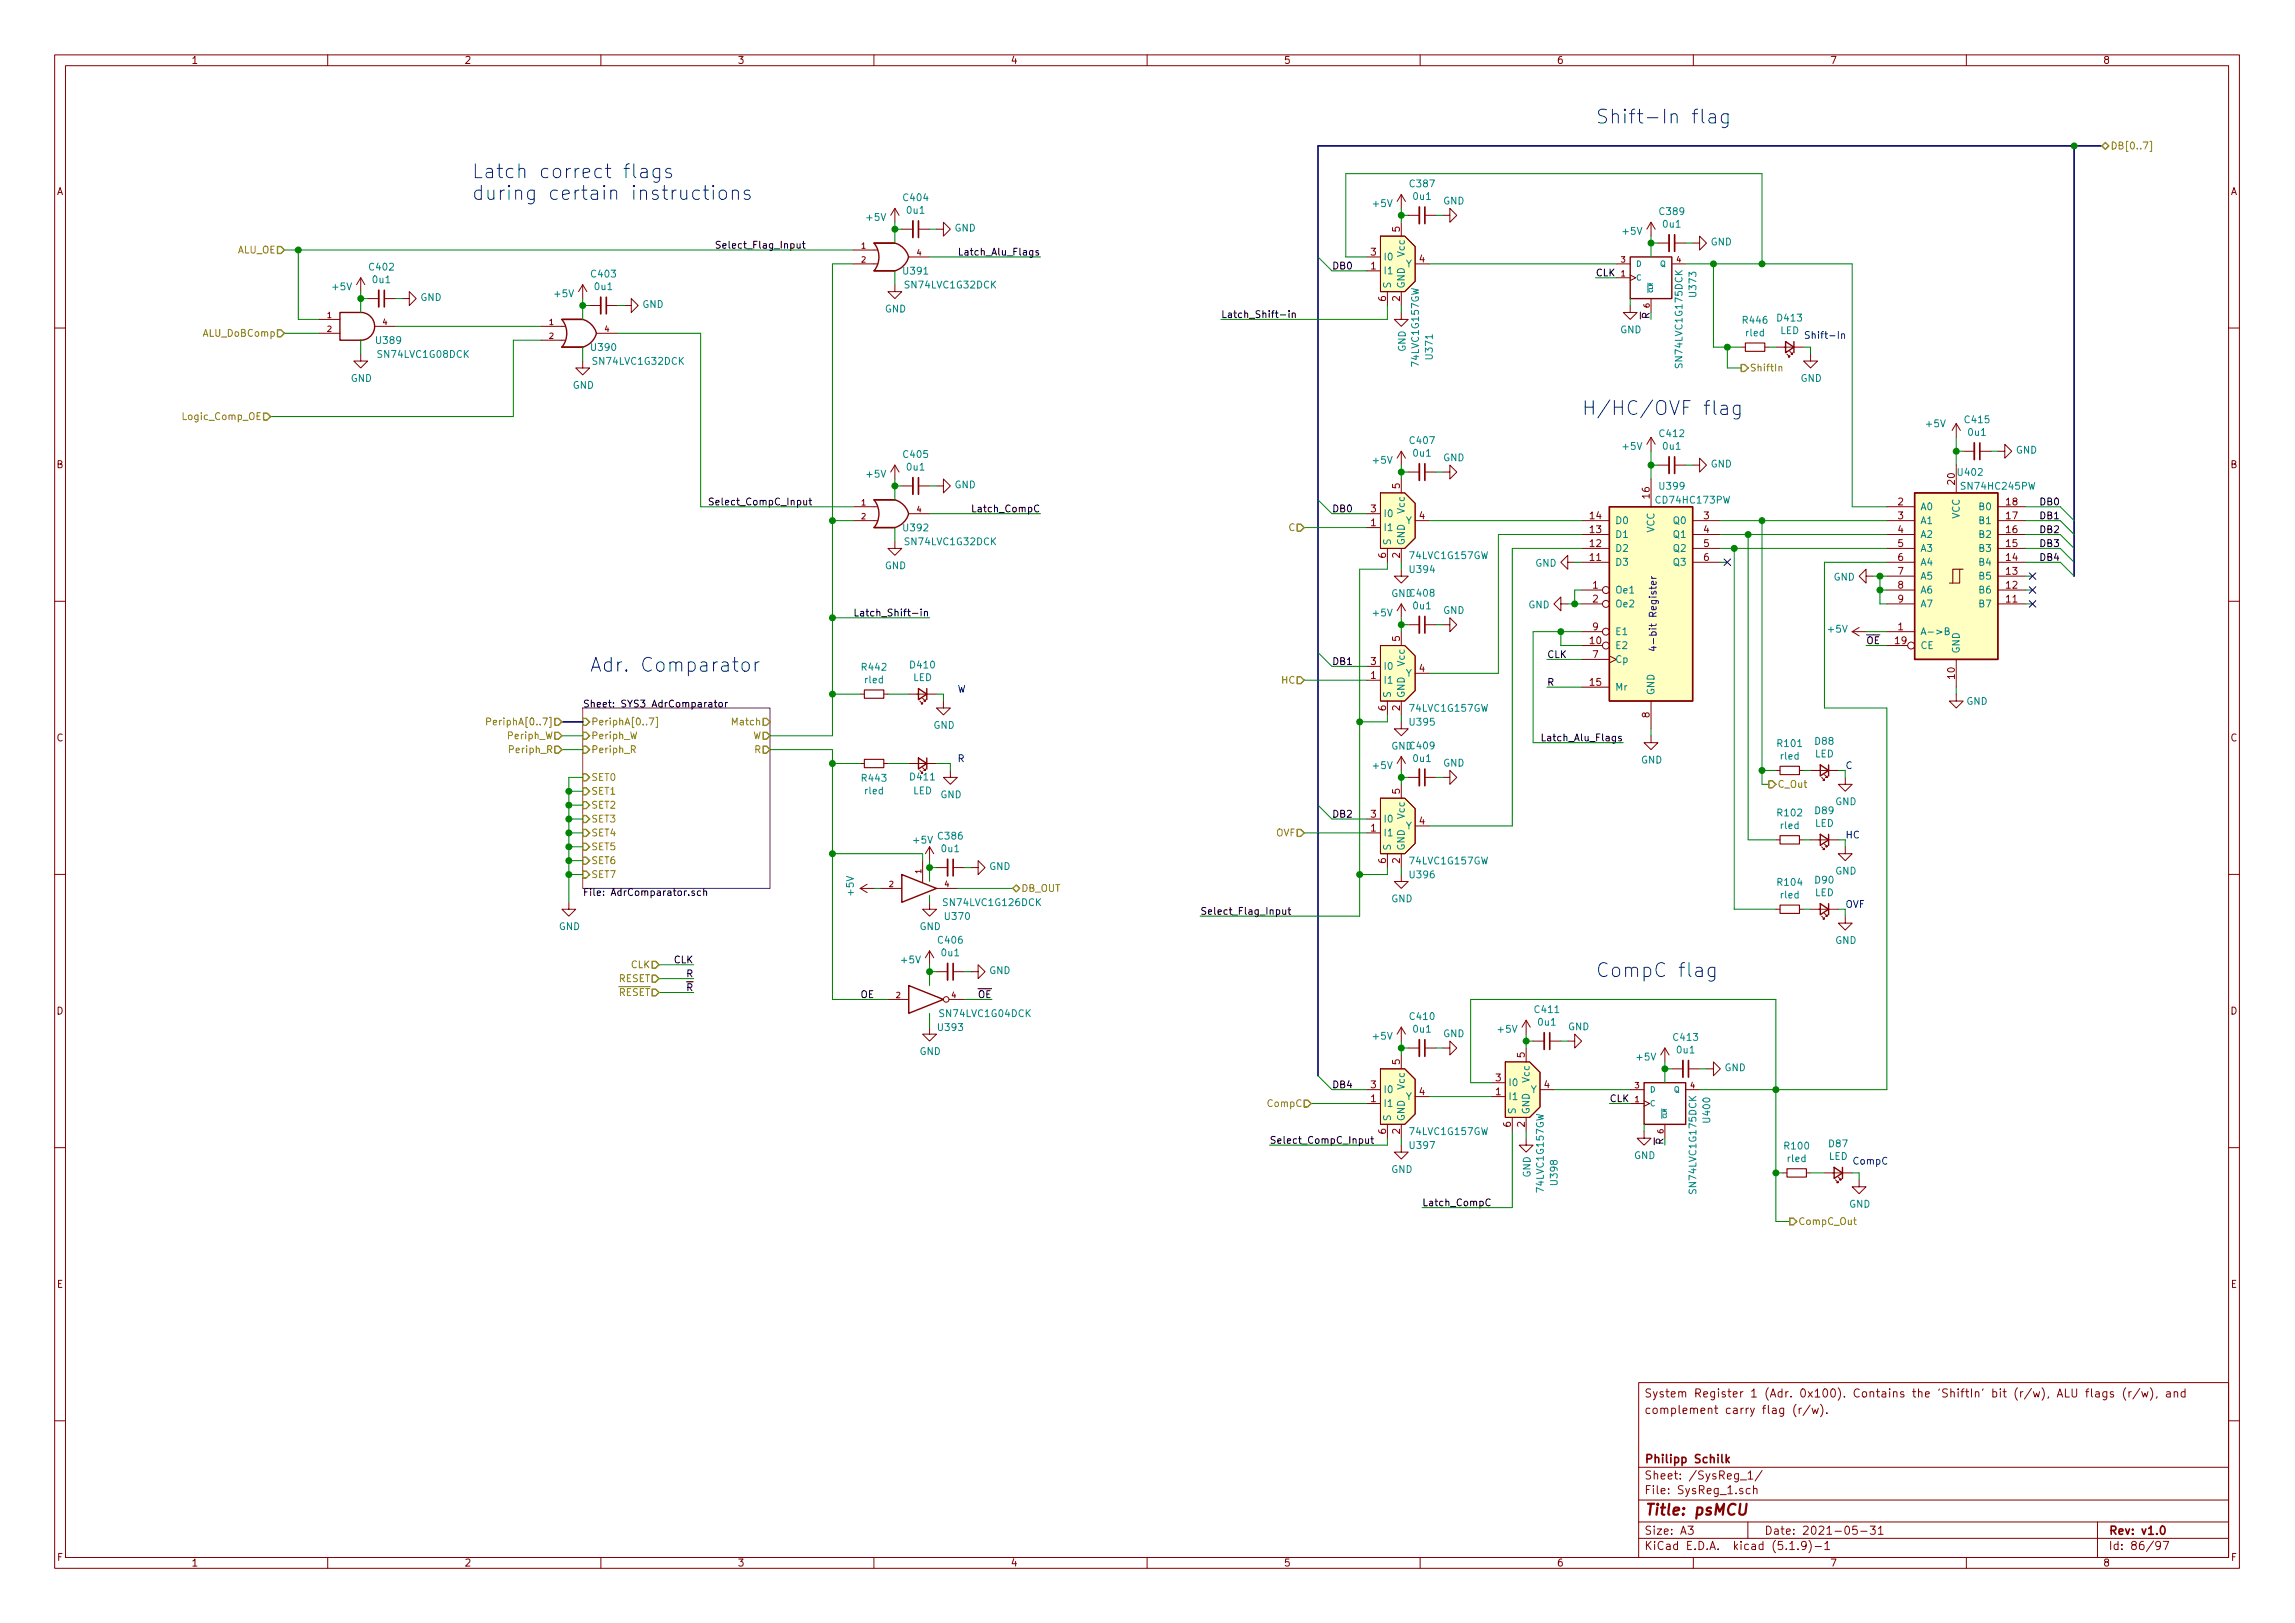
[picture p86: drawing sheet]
<svg xmlns="http://www.w3.org/2000/svg" width="420mm" height="297mm" viewBox="0 0 420 297" stroke-linecap="round" stroke-linejoin="round" font-family="sans-serif">
<defs><g id="words">
<g font-size="3.5" fill="#0000c2">
<text x="292.1" y="22.6">Shift-In flag</text>
<text x="86.4" y="32.7">Latch correct flags</text>
<text x="86.4" y="36.6">during certain instructions</text>
<text x="289.6" y="76">H/HC/OVF flag</text>
<text x="107.9" y="123">Adr. Comparator</text>
<text x="292.1" y="178.9">CompC flag</text>
</g>
<text font-size="2.8" fill="#840000" x="301" y="277.3">Title: psMCU</text>
<g font-size="2.1" fill="#840000">
<text x="301" y="255.8">System Register 1 (Adr. 0x100). Contains the 'ShiftIn' bit (r/w), ALU flags (r/w), and</text>
<text x="301" y="258.8">complement carry flag (r/w).</text>
<text x="301" y="267.8">Philipp Schilk</text>
<text x="301" y="273.5">File: SysReg_1.sch</text>
<text x="301" y="270.8">Sheet: /SysReg_1/</text>
<text x="301" y="280.9">Size: A3</text>
<text x="323" y="280.9">Date: 2021-05-31</text>
<text x="386" y="280.9">Rev: v1.0</text>
<text x="301" y="283.7">KiCad E.D.A. kicad (5.1.9)-1</text>
<text x="386" y="283.7">Id: 86/97</text>
</g>
<g font-size="1.8" fill="#840000">
<text x="35" y="11.7">1</text>
<text x="85" y="11.7">2</text>
<text x="135" y="11.7">3</text>
<text x="185" y="11.7">4</text>
<text x="235" y="11.7">5</text>
<text x="285" y="11.7">6</text>
<text x="335" y="11.7">7</text>
<text x="385" y="11.7">8</text>
<text x="10.4" y="35.7">A</text>
<text x="408.4" y="35.7">A</text>
<text x="251" y="46.8">3</text>
<text x="256.3" y="42.4" transform="rotate(-90 256.3 42.4)">5</text>
<text x="251" y="49.3">1</text>
<text x="259.9" y="48">4</text>
<text x="253.7" y="55.1" transform="rotate(-90 253.7 55.1)">6</text>
<text x="256.3" y="55.1" transform="rotate(-90 256.3 55.1)">2</text>
<text x="10.4" y="85.7">B</text>
<text x="256.3" y="89.4" transform="rotate(-90 256.3 89.4)">5</text>
<text x="357.9" y="88.6" transform="rotate(-90 357.9 88.6)">20</text>
<text x="408.4" y="85.7">B</text>
<text x="251" y="93.8">3</text>
<text x="259.9" y="95">4</text>
<text x="291.1" y="95">14</text>
<text x="302" y="91.2" transform="rotate(-90 302 91.2)">16</text>
<text x="311.9" y="95">3</text>
<text x="347.5" y="92.5">2</text>
<text x="347.5" y="95">3</text>
<text x="367.3" y="95">17</text>
<text x="367.3" y="92.5">18</text>
<text x="251" y="96.3">1</text>
<text x="291.1" y="100.1">12</text>
<text x="291.1" y="97.6">13</text>
<text x="311.9" y="97.6">4</text>
<text x="311.9" y="100.1">5</text>
<text x="347.5" y="97.6">4</text>
<text x="347.5" y="100.1">5</text>
<text x="367.3" y="100.1">15</text>
<text x="367.3" y="97.6">16</text>
<text x="253.7" y="102.1" transform="rotate(-90 253.7 102.1)">6</text>
<text x="256.3" y="102.1" transform="rotate(-90 256.3 102.1)">2</text>
<text x="291.1" y="102.7">11</text>
<text x="291.6" y="107.7">1</text>
<text x="311.9" y="102.7">6</text>
<text x="347.5" y="102.7">6</text>
<text x="347.5" y="105.2">7</text>
<text x="347.5" y="107.7">8</text>
<text x="367.3" y="107.7">12</text>
<text x="367.3" y="105.2">13</text>
<text x="367.3" y="102.7">14</text>
<text x="291.6" y="110.3">2</text>
<text x="347.5" y="110.3">9</text>
<text x="367.3" y="110.3">11</text>
<text x="256.3" y="117.4" transform="rotate(-90 256.3 117.4)">5</text>
<text x="291.1" y="117.9">10</text>
<text x="291.6" y="115.4">9</text>
<text x="347" y="117.9">19</text>
<text x="347.5" y="115.4">1</text>
<text x="251" y="124.2">1</text>
<text x="251" y="121.7">3</text>
<text x="259.9" y="123">4</text>
<text x="291.1" y="125.5">15</text>
<text x="291.6" y="120.4">7</text>
<text x="357.9" y="124.2" transform="rotate(-90 357.9 124.2)">10</text>
<text x="253.7" y="130.1" transform="rotate(-90 253.7 130.1)">6</text>
<text x="256.3" y="130.1" transform="rotate(-90 256.3 130.1)">2</text>
<text x="302" y="131.3" transform="rotate(-90 302 131.3)">8</text>
<text x="10.4" y="135.7">C</text>
<text x="408.4" y="135.7">C</text>
<text x="251" y="149.6">3</text>
<text x="256.3" y="145.3" transform="rotate(-90 256.3 145.3)">5</text>
<text x="251" y="152.2">1</text>
<text x="259.9" y="150.9">4</text>
<text x="253.7" y="158" transform="rotate(-90 253.7 158)">6</text>
<text x="256.3" y="158" transform="rotate(-90 256.3 158)">2</text>
<text x="10.4" y="185.7">D</text>
<text x="408.4" y="185.7">D</text>
<text x="256.3" y="194.8" transform="rotate(-90 256.3 194.8)">5</text>
<text x="273.8" y="197.9">3</text>
<text x="279.1" y="193.6" transform="rotate(-90 279.1 193.6)">5</text>
<text x="251" y="201.7">1</text>
<text x="251" y="199.2">3</text>
<text x="259.9" y="200.4">4</text>
<text x="273.8" y="200.4">1</text>
<text x="282.7" y="199.2">4</text>
<text x="253.7" y="207.5" transform="rotate(-90 253.7 207.5)">6</text>
<text x="256.3" y="207.5" transform="rotate(-90 256.3 207.5)">2</text>
<text x="276.6" y="206.3" transform="rotate(-90 276.6 206.3)">6</text>
<text x="279.1" y="206.3" transform="rotate(-90 279.1 206.3)">2</text>
<text x="10.4" y="235.7">E</text>
<text x="408.4" y="235.7">E</text>
<text x="10.5" y="285.7">F</text>
<text x="35" y="286.7">1</text>
<text x="85" y="286.7">2</text>
<text x="135" y="286.7">3</text>
<text x="185" y="286.7">4</text>
<text x="235" y="286.7">5</text>
<text x="285" y="286.7">6</text>
<text x="335" y="286.7">7</text>
<text x="385" y="286.7">8</text>
<text x="408.5" y="285.7">F</text>
</g>
<g font-size="1.8" fill="#848400">
<text x="386.3" y="27.3">DB[0..7]</text>
<text x="43.4" y="46.4">ALU_OE</text>
<text x="37.3" y="61.6">ALU_DoBComp</text>
<text x="320.3" y="68">ShiftIn</text>
<text x="33.8" y="76.9">Logic_Comp_OE</text>
<text x="236" y="97.2">C</text>
<text x="234.7" y="125.1">HC</text>
<text x="90.4" y="132.8">PeriphA[0..7]</text>
<text x="93.2" y="135.3">Periph_W</text>
<text x="93.6" y="137.8">Periph_R</text>
<text x="108.2" y="137.8">Periph_R</text>
<text x="108.2" y="135.3">Periph_W</text>
<text x="108.2" y="132.8">PeriphA[0..7]</text>
<text x="134.3" y="132.8">Match</text>
<text x="137.8" y="135.3">W</text>
<text x="138.2" y="137.8">R</text>
<text x="108.2" y="142.9">SET0</text>
<text x="108.2" y="145.5">SET1</text>
<text x="108.2" y="148">SET2</text>
<text x="325.4" y="144.2">C_Out</text>
<text x="108.2" y="150.5">SET3</text>
<text x="108.2" y="155.6">SET5</text>
<text x="108.2" y="153.1">SET4</text>
<text x="233.6" y="153.1">OVF</text>
<text x="108.2" y="160.7">SET7</text>
<text x="108.2" y="158.2">SET6</text>
<text x="186.9" y="163.2">DB_OUT</text>
<text x="113.2" y="179.7">RESET</text>
<text x="115.5" y="177.2">CLK</text>
<text x="113.2" y="182.3">RESET</text>
<text x="232.2" y="202.6">CompC</text>
<text x="329.2" y="224.2">CompC_Out</text>
</g>
<g font-size="1.8" fill="#008484">
<text x="258.2" y="34.3">C387</text>
<text x="158.7" y="40.4">+5V</text>
<text x="165.5" y="36.8">C404</text>
<text x="166.1" y="39.1">0u1</text>
<text x="251.5" y="37.9">+5V</text>
<text x="258.8" y="36.6">0u1</text>
<text x="264.2" y="37.4">GND</text>
<text x="304" y="39.4">C389</text>
<text x="304.5" y="41.7">0u1</text>
<text x="174.8" y="42.4">GND</text>
<text x="253.2" y="47.7">I0</text>
<text x="257.2" y="46.9" transform="rotate(-90 257.2 46.9)">Vcc</text>
<text x="297.2" y="43">+5V</text>
<text x="313.2" y="44.9">GND</text>
<text x="61" y="53.1">+5V</text>
<text x="67.7" y="49.5">C402</text>
<text x="68.3" y="51.8">0u1</text>
<text x="108.4" y="50.8">C403</text>
<text x="109" y="53.1">0u1</text>
<text x="165.5" y="50.3">U391</text>
<text x="165.9" y="52.8">SN74LVC1G32DCK</text>
<text x="253.2" y="50.2">I1</text>
<text x="254.6" y="52.9" transform="rotate(-90 254.6 52.9)">S</text>
<text x="257.2" y="52.9" transform="rotate(-90 257.2 52.9)">GND</text>
<text x="257.4" y="48.9">Y</text>
<text x="77" y="55.1">GND</text>
<text x="101.6" y="54.4">+5V</text>
<text x="117.6" y="56.3">GND</text>
<text x="162" y="57.2">GND</text>
<text x="310.6" y="54.2" transform="rotate(-90 310.6 54.2)">U373</text>
<text x="319.2" y="59.2">R446</text>
<text x="325.5" y="58.8">D413</text>
<text x="69" y="63">U389</text>
<text x="69.4" y="65.5">SN74LVC1G08DCK</text>
<text x="108.4" y="64.2">U390</text>
<text x="257.4" y="64.4" transform="rotate(-90 257.4 64.4)">GND</text>
<text x="262.3" y="65.6" transform="rotate(-90 262.3 65.6)">U371</text>
<text x="296.6" y="61">GND</text>
<text x="319.7" y="61.6">rled</text>
<text x="325.9" y="61.1">LED</text>
<text x="64.2" y="69.9">GND</text>
<text x="104.9" y="71.2">GND</text>
<text x="108.8" y="66.8">SN74LVC1G32DCK</text>
<text x="259.8" y="66.9" transform="rotate(-90 259.8 66.9)">74LVC1G157GW</text>
<text x="308" y="67" transform="rotate(-90 308 67)">SN74LVC1G175DCK</text>
<text x="329.6" y="69.9">GND</text>
<text x="359.8" y="77.5">C415</text>
<text x="165.5" y="83.8">C405</text>
<text x="258.2" y="81.3">C407</text>
<text x="258.8" y="83.6">0u1</text>
<text x="297.2" y="82.3">+5V</text>
<text x="304" y="80">C412</text>
<text x="304.5" y="82.3">0u1</text>
<text x="352.7" y="78.2">+5V</text>
<text x="360.4" y="79.8">0u1</text>
<text x="369.1" y="83">GND</text>
<text x="158.7" y="87.4">+5V</text>
<text x="166.1" y="86.1">0u1</text>
<text x="174.8" y="89.4">GND</text>
<text x="251.5" y="84.9">+5V</text>
<text x="264.2" y="84.4">GND</text>
<text x="304" y="89.6">U399</text>
<text x="313.2" y="85.6">GND</text>
<text x="358.6" y="87.1">U402</text>
<text x="359.4" y="89.6">SN74HC245PW</text>
<text x="253.2" y="94.7">I0</text>
<text x="257.2" y="93.9" transform="rotate(-90 257.2 93.9)">Vcc</text>
<text x="257.4" y="95.9">Y</text>
<text x="295.7" y="95.9">D0</text>
<text x="303.5" y="92.2">CD74HC173PW</text>
<text x="306.5" y="95.9">Q0</text>
<text x="351.5" y="93.4">A0</text>
<text x="351.5" y="95.9">A1</text>
<text x="358.8" y="95" transform="rotate(-90 358.8 95)">VCC</text>
<text x="362.5" y="95.9">B1</text>
<text x="362.5" y="93.4">B0</text>
<text x="165.5" y="97.2">U392</text>
<text x="165.9" y="99.8">SN74LVC1G32DCK</text>
<text x="253.2" y="97.2">I1</text>
<text x="254.6" y="99.9" transform="rotate(-90 254.6 99.9)">S</text>
<text x="257.2" y="99.9" transform="rotate(-90 257.2 99.9)">GND</text>
<text x="295.7" y="101">D2</text>
<text x="295.7" y="98.5">D1</text>
<text x="302.9" y="97.5" transform="rotate(-90 302.9 97.5)">VCC</text>
<text x="306.5" y="98.5">Q1</text>
<text x="306.5" y="101">Q2</text>
<text x="351.5" y="98.5">A2</text>
<text x="351.5" y="101">A3</text>
<text x="362.5" y="101">B3</text>
<text x="362.5" y="98.5">B2</text>
<text x="162" y="104.2">GND</text>
<text x="258.2" y="104.9">U394</text>
<text x="258.3" y="102.3">74LVC1G157GW</text>
<text x="281.1" y="103.7">GND</text>
<text x="295.7" y="103.5">D3</text>
<text x="306.5" y="103.5">Q3</text>
<text x="335.7" y="106.3">GND</text>
<text x="351.5" y="103.5">A4</text>
<text x="351.5" y="106.1">A5</text>
<text x="362.5" y="106.1">B5</text>
<text x="362.5" y="103.5">B4</text>
<text x="251.5" y="112.8">+5V</text>
<text x="254.7" y="109.3">GNDC408</text>
<text x="258.8" y="111.5">0u1</text>
<text x="264.2" y="112.4">GND</text>
<text x="279.8" y="111.3">GND</text>
<text x="295.7" y="108.6">Oe1</text>
<text x="295.7" y="111.2">Oe2</text>
<text x="351.5" y="108.6">A6</text>
<text x="351.5" y="111.2">A7</text>
<text x="362.5" y="111.2">B7</text>
<text x="362.5" y="108.6">B6</text>
<text x="295.7" y="118.8">E2</text>
<text x="295.7" y="116.2">E1</text>
<text x="334.8" y="115.8">+5V</text>
<text x="351.5" y="116.2">A-&gt;B</text>
<text x="351.5" y="118.8">CE</text>
<text x="358.8" y="119.7" transform="rotate(-90 358.8 119.7)">GND</text>
<text x="157.9" y="122.7">R442</text>
<text x="158.4" y="125.1">rled</text>
<text x="166.8" y="122.3">D410</text>
<text x="167.2" y="124.6">LED</text>
<text x="253.2" y="125.1">I1</text>
<text x="253.2" y="122.6">I0</text>
<text x="257.2" y="121.8" transform="rotate(-90 257.2 121.8)">Vcc</text>
<text x="257.4" y="123.9">Y</text>
<text x="295.7" y="121.3">Cp</text>
<text x="254.6" y="127.8" transform="rotate(-90 254.6 127.8)">S</text>
<text x="257.2" y="127.8" transform="rotate(-90 257.2 127.8)">GND</text>
<text x="258.3" y="130.3">74LVC1G157GW</text>
<text x="295.7" y="126.4">Mr</text>
<text x="302.9" y="127.3" transform="rotate(-90 302.9 127.3)">GND</text>
<text x="360" y="129">GND</text>
<text x="170.9" y="133.4">GND</text>
<text x="254.7" y="137.2">GNDC409</text>
<text x="258.2" y="132.8">U395</text>
<text x="325.6" y="136.7">R101</text>
<text x="332.4" y="136.3">D88</text>
<text x="157.9" y="143.1">R443</text>
<text x="166.8" y="142.8">D411</text>
<text x="251.5" y="140.8">+5V</text>
<text x="258.8" y="139.5">0u1</text>
<text x="264.2" y="140.3">GND</text>
<text x="300.4" y="139.7">GND</text>
<text x="326" y="139">rled</text>
<text x="332.3" y="138.6">LED</text>
<text x="158.4" y="145.4">rled</text>
<text x="167.2" y="145.4">LED</text>
<text x="172.2" y="146.1">GND</text>
<text x="257.2" y="149.7" transform="rotate(-90 257.2 149.7)">Vcc</text>
<text x="325.6" y="149.4">R102</text>
<text x="332.4" y="149">D89</text>
<text x="336" y="147.4">GND</text>
<text x="167.3" y="154.4">+5V</text>
<text x="171.9" y="153.7">C386</text>
<text x="172.5" y="156">0u1</text>
<text x="253.2" y="153.1">I1</text>
<text x="253.2" y="150.5">I0</text>
<text x="254.6" y="155.7" transform="rotate(-90 254.6 155.7)">S</text>
<text x="257.2" y="155.7" transform="rotate(-90 257.2 155.7)">GND</text>
<text x="257.4" y="151.8">Y</text>
<text x="326" y="151.7">rled</text>
<text x="332.3" y="151.3">LED</text>
<text x="181.1" y="159.2">GND</text>
<text x="258.2" y="160.7">U396</text>
<text x="258.3" y="158.2">74LVC1G157GW</text>
<text x="332.4" y="161.7">D90</text>
<text x="336" y="160.1">GND</text>
<text x="156.3" y="163.8" transform="rotate(-90 156.3 163.8)">+5V</text>
<text x="173.1" y="165.8">SN74LVC1G126DCK</text>
<text x="254.7" y="165.1">GND</text>
<text x="325.6" y="162.1">R104</text>
<text x="326" y="164.4">rled</text>
<text x="332.3" y="164">LED</text>
<text x="102.3" y="170.2">GND</text>
<text x="168.4" y="170.2">GND</text>
<text x="171.9" y="172.7">C406</text>
<text x="173.2" y="168.4">U370</text>
<text x="336" y="172.8">GND</text>
<text x="165.1" y="176.3">+5V</text>
<text x="172.5" y="175">0u1</text>
<text x="181.1" y="178.3">GND</text>
<text x="281.1" y="185.4">C411</text>
<text x="171.9" y="188.7">U393</text>
<text x="172.3" y="186.1">SN74LVC1G04DCK</text>
<text x="251.5" y="190.3">+5V</text>
<text x="258.2" y="186.7">C410</text>
<text x="258.8" y="189">0u1</text>
<text x="264.2" y="189.8">GND</text>
<text x="274.3" y="189">+5V</text>
<text x="281.7" y="187.7">0u1</text>
<text x="287.1" y="188.6">GND</text>
<text x="306.5" y="190.5">C413</text>
<text x="168.4" y="193.1">GND</text>
<text x="299.7" y="194.1">+5V</text>
<text x="307.1" y="192.8">0u1</text>
<text x="315.7" y="196">GND</text>
<text x="253.2" y="202.6">I1</text>
<text x="253.2" y="200.1">I0</text>
<text x="257.2" y="199.3" transform="rotate(-90 257.2 199.3)">Vcc</text>
<text x="257.4" y="201.3">Y</text>
<text x="276.1" y="201.3">I1</text>
<text x="276.1" y="198.8">I0</text>
<text x="277.5" y="204" transform="rotate(-90 277.5 204)">S</text>
<text x="280" y="204" transform="rotate(-90 280 204)">GND</text>
<text x="280" y="198" transform="rotate(-90 280 198)">Vcc</text>
<text x="280.3" y="200.1">Y</text>
<text x="254.6" y="205.3" transform="rotate(-90 254.6 205.3)">S</text>
<text x="257.2" y="205.3" transform="rotate(-90 257.2 205.3)">GND</text>
<text x="258.3" y="207.7">74LVC1G157GW</text>
<text x="313.1" y="205.3" transform="rotate(-90 313.1 205.3)">U400</text>
<text x="334.9" y="210">D87</text>
<text x="254.7" y="214.7">GND</text>
<text x="258.2" y="210.3">U397</text>
<text x="280.2" y="215.5" transform="rotate(-90 280.2 215.5)">GND</text>
<text x="299.2" y="212.1">GND</text>
<text x="326.8" y="210.4">R100</text>
<text x="327.3" y="212.7">rled</text>
<text x="334.8" y="212.3">LED</text>
<text x="282.6" y="218" transform="rotate(-90 282.6 218)">74LVC1G157GW</text>
<text x="285.2" y="216.7" transform="rotate(-90 285.2 216.7)">U398</text>
<text x="310.6" y="218.1" transform="rotate(-90 310.6 218.1)">SN74LVC1G175DCK</text>
<text x="338.5" y="221">GND</text>
</g>
<g font-size="1.8">
<text x="130.8" y="45.5">Select_Flag_Input</text>
<text x="176.4" y="46.8">Latch_Alu_Flags</text>
<text x="243.8" y="49.3">DB0</text>
<text x="292.1" y="50.6">CLK</text>
<text x="223.5" y="58.2">Latch_Shift-in</text>
<text x="302" y="58.5" transform="rotate(-90 302 58.5)">R</text>
<text x="129.5" y="92.5">Select_CompC_Input</text>
<text x="178.5" y="93.8">Latch_CompC</text>
<text x="243.8" y="93.8">DB0</text>
<text x="373.7" y="92.5">DB0</text>
<text x="373.7" y="95">DB1</text>
<text x="373.7" y="97.6">DB2</text>
<text x="373.7" y="100.1">DB3</text>
<text x="373.7" y="102.7">DB4</text>
<text x="158.4" y="112.8">Latch_Shift-in</text>
<text x="341.6" y="117.9">OE</text>
<text x="243.8" y="121.7">DB1</text>
<text x="283.2" y="120.4">CLK</text>
<text x="283.2" y="125.5">R</text>
<text x="106.7" y="129.5">Sheet: SYS3 AdrComparator</text>
<text x="283" y="135.7">Latch_Alu_Flags</text>
<text x="243.8" y="149.6">DB2</text>
<text x="106.7" y="164">File: AdrComparator.sch</text>
<text x="219.7" y="167.4">Select_Flag_Input</text>
<text x="123.4" y="176.3">CLK</text>
<text x="125.7" y="178.9">R</text>
<text x="125.7" y="181.4">R</text>
<text x="157.5" y="182.7">OE</text>
<text x="179" y="182.7">OE</text>
<text x="243.8" y="199.2">DB4</text>
<text x="294.6" y="201.7">CLK</text>
<text x="232.4" y="209.3">Select_CompC_Input</text>
<text x="304.5" y="209.6" transform="rotate(-90 304.5 209.6)">R</text>
<text x="260.3" y="220.8">Latch_CompC</text>
</g>
<g font-size="1.8" fill="#0000c2">
<text x="330.2" y="62">Shift-In</text>
<text x="303.3" y="119.4" transform="rotate(-90 303.3 119.4)">4-bit Register</text>
<text x="175.3" y="126.8">W</text>
<text x="175.3" y="139.5">R</text>
<text x="337.8" y="140.8">C</text>
<text x="337.8" y="153.5">HC</text>
<text x="337.8" y="166.2">OVF</text>
<text x="339.1" y="213.1">CompC</text>
</g>
<g font-size="1.4" fill="#840000">
<text x="157.7" y="45.5">1</text>
<text x="167.9" y="46.8">4</text>
<text x="157.7" y="48">2</text>
<text x="296.8" y="50.6">1</text>
<text x="296.8" y="48">3</text>
<text x="307" y="48">4</text>
<text x="59.9" y="58.2">1</text>
<text x="70.1" y="59.5">4</text>
<text x="100.6" y="59.5">1</text>
<text x="302" y="56.3" transform="rotate(-90 302 56.3)">6</text>
<text x="59.9" y="60.7">2</text>
<text x="100.6" y="62">2</text>
<text x="110.7" y="60.7">4</text>
<text x="157.7" y="92.5">1</text>
<text x="157.7" y="95">2</text>
<text x="167.9" y="93.8">4</text>
<text x="168.7" y="159.9" transform="rotate(-90 168.7 159.9)">1</text>
<text x="162.8" y="162.3">2</text>
<text x="173" y="162.3">4</text>
<text x="164.1" y="182.7">2</text>
<text x="174.2" y="182.7">4</text>
<text x="299.3" y="201.7">1</text>
<text x="299.3" y="199.2">3</text>
<text x="309.5" y="199.2">4</text>
<text x="304.5" y="207.4" transform="rotate(-90 304.5 207.4)">6</text>
</g>
<g font-size="1.4" fill="#008484">
<text x="299.5" y="51.3">C</text>
<text x="299.5" y="48.8">D</text>
<text x="304" y="48.8">Q</text>
<text x="302" y="202.5">C</text>
<text x="302" y="199.9">D</text>
<text x="306.5" y="199.9">Q</text>
</g>
<g font-size=".9" fill="#008484">
<text x="302.6" y="53.6" transform="rotate(-90 302.6 53.6)">CLR</text>
<text x="305.1" y="204.8" transform="rotate(-90 305.1 204.8)">CLR</text>
</g>
</g></defs>
<g fill="none" stroke="#840000" stroke-width=".18">
<path d="M10 10h400v277h-400zM12 12h396v273.1h-396zM60 10v2M110 10v2M160 10v2M210 10v2M260 10v2M310 10v2M360 10v2M163.8 38.1v2.6M163.8 38.1l-.7 1.3M163.8 38.1l.8 1.3"/>
<path d="M256.5 35.6v2.5M256.5 35.6l-.7 1.3M256.5 35.6l.8 1.3M257.8 39.4h2M260.9 39.4h2M264.2 39.4h1.2v-1.3l1.3 1.3-1.3 1.3v-1.3M58.4 58.5h3.8M66 50.8l-.7 1.3M66 50.8v2.6M66 50.8l.8 1.3M67.3 54.6h2M68.6 59.7h3.8"/>
<path d="M70.4 54.6h2M73.7 54.6h1.2v-1.2l1.3 1.2-1.3 1.3v-1.3M99.1 59.7h4.4M106.7 52.1l-.8 1.3M106.7 52.1v2.5M106.7 52.1l.7 1.3M107.9 55.9h2.1M111 55.9h2M114.3 55.9h1.3v-1.3l1.2 1.3-1.2 1.3v-1.3M156.2 48.3h4.5M156.2 45.8h4.5M163.8 52.1v1.3h1.3l-1.3 1.2-1.2-1.2h1.2"/>
<path d="M165.1 41.9h2M166.4 47h3.8M168.1 41.9h2.1M171.4 41.9h1.3v-1.2l1.3 1.2-1.3 1.3v-1.3M250.2 47h2.5M250.2 49.6h2.5M252.7 43.2h4.5l1.9 1.9v6.4l-1.9 1.9h-4.5zM254 53.4v2.5M256.5 57.2v1.3h1.3l-1.3 1.2-1.2-1.2h1.2M256.5 40.7v2.5M256.5 53.4v2.5M259.1 48.3h2.5"/>
<path d="M295.9 50.8h2.5M295.9 48.3h2.5M298.4 50.3l1.1 .5-1.1 .5M298.4 55.9v1.3h1.3l-1.3 1.3-1.2-1.3h1.2M302.3 40.7v2.5M302.3 54.6v2.6M302.3 40.7l-.8 1.2M302.3 40.7l.7 1.2M303.5 44.5h2.1M306.1 48.3h2.5M306.6 44.5h2M309.9 44.5h1.2v-1.3l1.3 1.3-1.3 1.3v-1.3"/>
<path d="M10 60h2M58.4 61h3.8M66 64.8v1.3h1.3l-1.3 1.2-1.2-1.2h1.2M99.1 62.3h4.4M106.7 66.1v1.2h1.2l-1.2 1.3-1.3-1.3h1.3M109.2 61h3.8M318.8 63.5h.7M323.1 63.5h.7M325.1 63.5h5.1M327.2 64.8l.5 .5h-.3h.3v-.2M327.7 64.3l.5 .5h-.3h.3v-.2M331.5 64.8v1.3h1.2l-1.2 1.2-1.3-1.2h1.3"/>
<path d="M358.1 77.5l-.7 1.3M358.1 77.5v2.5M358.1 77.5l.8 1.3M408 60h2M156.2 95.3h4.5M156.2 92.7h4.5M163.8 99.1v1.3h1.3l-1.3 1.2-1.2-1.2h1.2M163.8 85.1l-.7 1.3M163.8 85.1v2.6M163.8 85.1l.8 1.3M165.1 88.9h2M166.4 94h3.8"/>
<path d="M168.1 88.9h2.1M171.4 88.9h1.3v-1.2l1.3 1.2-1.3 1.3v-1.3M250.2 96.6h2.5M250.2 94h2.5M252.7 90.2h4.5l1.9 1.9v6.4l-1.9 1.9h-4.5zM256.5 82.6v2.5M256.5 87.7v2.5M256.5 82.6l-.7 1.3M256.5 82.6l.8 1.3M257.8 86.4h2M259.1 95.3h2.5M260.9 86.4h2"/>
<path d="M264.2 86.4h1.2v-1.3l1.3 1.3-1.3 1.3v-1.3M289.6 97.8h5M289.6 95.3h5M302.3 80l-.8 1.3M302.3 80v2.6M302.3 87.7v5M302.3 80l.7 1.3M303.5 85.1h2.1M306.6 85.1h2M309.9 85.1h1.2v-1.2l1.3 1.2-1.3 1.3v-1.3M309.9 97.8h5.1M309.9 95.3h5.1"/>
<path d="M345.4 97.8h5.1M345.4 95.3h5.1M345.4 92.7h5.1M358.1 85.1v5.1M359.4 82.6h2M362.5 82.6h2M365.8 82.6h1.2v-1.3l1.3 1.3-1.3 1.3v-1.3M365.8 97.8h5M365.8 95.3h5M365.8 92.7h5M10 110h2M252.7 118.1h4.5l1.9 2v6.3l-1.9 1.9h-4.5z"/>
<path d="M254 100.4v2.5M256.5 104.2v1.2h1.3l-1.3 1.3-1.2-1.3h1.2M256.5 100.4v2.5M256.5 110.5v2.6M256.5 115.6v2.5M256.5 110.5l-.7 1.3M256.5 110.5l.8 1.3M257.8 114.3h2M260.9 114.3h2M264.2 114.3h1.2v-1.2l1.3 1.2-1.3 1.3v-1.3M285.7 110.5v-1.2l-1.2 1.2 1.2 1.3v-1.3h1.3M287 102.9v-1.3l-1.3 1.3 1.3 1.3v-1.3h1.3"/>
<path d="M289.6 108h3.8M289.6 118.1h3.8M289.6 102.9h5M289.6 100.4h5M289.6 110.5h3.8M289.6 115.6h3.8M309.9 102.9h5.1M309.9 100.4h5.1M339.1 115.6h2.5M339.1 115.6l1.3 .8M340.4 114.8l-1.3 .8M341.6 105.4v-1.2l-1.2 1.2 1.2 1.3v-1.3h1.3"/>
<path d="M345.4 108h5.1M345.4 118.1h3.8M345.4 102.9h5.1M345.4 100.4h5.1M345.4 110.5h5.1M345.4 115.6h5.1M345.4 105.4h5.1M358.8 104.2h-1.3v2.5M359.4 104.2h-.6v2.5h-1.9M365.8 108h5M365.8 102.9h5M365.8 100.4h5"/>
<path d="M365.8 110.5h5M365.8 105.4h5M408 110h2M157.5 127h.7M157.5 139.7h.7M161.8 127h.8M161.8 139.7h.8M166.4 127h5M166.4 139.7h5M168.4 128.3l.5 .5h-.2h.2v-.2M168.9 127.8l.5 .5h-.2h.2v-.2M172.7 128.3v1.3h1.3l-1.3 1.2-1.3-1.2h1.3"/>
<path d="M250.2 124.5h2.5M250.2 122h2.5M254 128.3v2.5M256.5 132.1v1.3h1.3l-1.3 1.3-1.2-1.3h1.2M256.5 128.3v2.5M256.5 138.5v2.5M256.5 138.5l-.7 1.2M256.5 138.5l.8 1.2M259.1 123.2h2.5M289.6 125.8h5M289.6 120.7h5M294.6 120.1l1.3 .6-1.3 .6"/>
<path d="M302.3 134.7v1.2h1.2l-1.2 1.3-1.3-1.3h1.3M302.3 128.3v5.1M358.1 127v1.3h1.3l-1.3 1.3-1.2-1.3h1.2M358.1 120.7v5.1M168.9 140.5l.5 .5h-.2h.2v-.2M168.9 157.5v4M170.2 155l-.8 1.2M170.2 155v2.5M170.2 155l.7 1.2M171.4 158.8h2.1M174 141v1.3h1.3l-1.3 1.2-1.3-1.2h1.3M174.5 158.8h2"/>
<path d="M177.8 158.8h1.3v-1.3l1.2 1.3-1.2 1.3v-1.3M250.2 152.4h2.5M250.2 149.9h2.5M252.7 146.1h4.5l1.9 1.9v6.3l-1.9 1.9h-4.5zM254 156.2v2.6M256.5 143.5v2.6M256.5 156.2v2.6M257.8 142.3h2M259.1 151.2h2.5M260.9 142.3h2M264.2 142.3h1.2v-1.3l1.3 1.3-1.3 1.2v-1.2M325.1 153.7h.8"/>
<path d="M325.1 141h.8M329.4 153.7h.8M329.4 141h.8M331.5 153.7h5M331.5 141h5M333.5 155l.5 .5h-.2h.2v-.3M333.5 142.3l.5 .5h-.2h.2v-.3M334 154.5l.5 .5h-.2h.2v-.3M334 141.8l.5 .5h-.2h.2v-.3M337.8 155v1.2h1.3l-1.3 1.3-1.3-1.3h1.3M337.8 142.3v1.2h1.3l-1.3 1.3-1.3-1.3h1.3M10 160h2"/>
<path d="M104.1 165.1v1.3h1.3l-1.3 1.3-1.2-1.3h1.2M157.5 162.6h2.5M157.5 162.6l1.2 .8M158.7 161.8l-1.2 .8M161.3 162.6h3.8M170.2 165.1v1.3h1.2l-1.2 1.3-1.3-1.3h1.3M170.2 174v2.6M170.2 174l-.8 1.3M170.2 174l.7 1.3M171.4 177.8h2.1M171.4 162.6h3.9M174.5 177.8h2"/>
<path d="M177.8 177.8h1.3v-1.2l1.2 1.2-1.2 1.3v-1.3M256.5 160.1v1.2h1.3l-1.3 1.3-1.2-1.3h1.2M325.1 166.4h.8M329.4 166.4h.8M331.5 166.4h5M333.5 167.7l.5 .5h-.2h.2v-.3M334 167.2l.5 .5h-.2h.2v-.3M337.8 167.7v1.2h1.3l-1.3 1.3-1.3-1.3h1.3M408 160h2M162.6 182.9h3.8M170.2 188v1.3h1.2l-1.2 1.2-1.3-1.2h1.3M173.7 182.9h2.8"/>
<path d="M250.2 199.4h2.5M252.7 195.6h4.5l1.9 1.9v6.4l-1.9 1.9h-4.5zM256.5 188v2.5M256.5 193.1v2.5M256.5 188l-.7 1.3M256.5 188l.8 1.3M257.8 191.8h2M260.9 191.8h2M264.2 191.8h1.2v-1.3l1.3 1.3-1.3 1.3v-1.3M273 198.2h2.6M275.6 194.3h4.4l1.9 2v6.3l-1.9 1.9h-4.4zM279.4 186.7v2.6"/>
<path d="M279.4 191.8v2.5M279.4 186.7l-.8 1.3M279.4 186.7l.8 1.3M280.7 190.5h2M281.9 199.4h2.6M283.7 190.5h2M287 190.5h1.3v-1.2l1.3 1.2-1.3 1.3v-1.3M298.4 199.4h2.6M304.8 191.8v2.5M304.8 191.8l-.8 1.3M304.8 191.8l.8 1.3M306.1 195.6h2"/>
<path d="M308.6 199.4h2.5M309.1 195.6h2M312.4 195.6h1.3v-1.3l1.3 1.3-1.3 1.3v-1.3M10 210h2M250.2 202h2.5M254 205.8v2.5M256.5 209.6v1.3h1.3l-1.3 1.2-1.2-1.2h1.2M256.5 205.8v2.5M259.1 200.7h2.5M273 200.7h2.6M276.9 204.5v2.5M279.4 208.3v1.3h1.3l-1.3 1.3-1.3-1.3h1.3"/>
<path d="M279.4 204.5v2.5M298.4 202h2.6M301 207v1.3h1.3l-1.3 1.3-1.3-1.3h1.3M301 201.5l1 .5-1 .5M304.8 205.8v2.5M326.4 214.7h.8M330.7 214.7h.8M334 214.7h5.1M336 215.9l.5 .5h-.2h.2v-.2M336.5 215.4l.6 .5h-.3h.3v-.2M340.4 215.9v1.3h1.2l-1.2 1.3-1.3-1.3h1.3M408 210h2"/>
<path d="M300 253h108v32.1h-108zM328.8 257a1.79 1.79 0 0 0 0 2.3M329.4 257.7v1M329.8 257.7l-.4 .3M331.4 257.1l-1.3 2M331.7 257.7l.3 1 .3-.7 .3 .7 .3-1M333.3 257a1.71 1.71 0 0 1 0 2.3M334.4 258.6v.1M378.1 254.2v1.5h.7M379.3 254.2v1.2l.3 .3h.3l.3-.3v-1.2M381.8 254.7h.6M382.4 254.2l-.4 .2v1.3"/>
<path d="M382.9 254.2v1.3l.2 .2M383.7 254.8h.6v.9M384.3 255.1h-.5l-.2 .2 .2 .4 .5-.1M385.7 254.7v1.2l-.3 .3-.4-.1M385.7 254.8l-.4-.1-.3 .3v.6l.3 .1 .4-.1M386.9 254.8l-.4-.1-.2 .2 .1 .2 .5 .2v.3h-.6M389.2 254a1.71 1.71 0 0 0 0 2.3M389.8 254.7v1M390.2 254.7l-.3 .1-.1 .2M391.7 254.1l-1.2 1.9M392.1 254.7l.3 1 .3-.7 .3 .7 .2-1M393.7 254a1.71 1.71 0 0 1 0 2.3"/>
<path d="M394.9 255.6l-.2 .3M396.7 254.8h.6v.9M397.3 255.1h-.5l-.2 .2 .2 .4 .5-.1M398 254.8h.1a.37 .37 0 0 1 .6 .1v.8M398 254.7v1M400 254.8l-.4-.1-.3 .3 .1 .6 .2 .1 .4-.1M400 254.2v1.5M10 260h2M300 278.5h108M300 274.5h108M300 268.5h108M309 279.3h1l-.5 .6 .4 .1v.7l-.2 .1-.7-.1"/>
<path d="M318.6 270.9h1.2M320 278.5v3M320 269.6l.5-.4v1.5M320 270.7h.9M320.4 272.5l-.4-.1-.3 .3 .1 .6h.6M321 272.5l.3-.1 .3 .1 .1 .9M321 271.9v1.5M322.6 269.1l-1.3 2M340 279.3h-.8v.7l.2-.1h.5l.1 .3v.5l-.2 .1-.6-.1M342.4 279.3h.9l-.5 .6 .5 .1v.7l-.3 .1-.6-.1M343.9 279.7l.4-.4v1.5M384 278.5v6.6"/>
<path d="M408 260h2M60 285.1v1.9M110 285.1v1.9M160 285.1v1.9M210 285.1v1.9M260 285.1v1.9M300 281.5h108M310 285.1v1.9M327.7 283.6h.8M329.2 283.5v.1M330.7 282.7l-.3 .3h-.5l-.1-.3 .1-.5 .5-.1 .2 .2a1.27 1.27 0 0 1-.2 1.2l-.5 .1M331.2 281.9a1.71 1.71 0 0 1 0 2.3"/>
<path d="M332.3 283h1.2M334.1 282.5l.4-.4v1.5M334.1 283.6h.8M340.7 280.2h1.1M343.9 280.8h.9M360 285.1v1.9M395.5 282.7l-.3 .3h-.4l-.1-.3v-.3l.1-.2 .4-.1 .3 .2a1.19 1.19 0 0 1-.3 1.2l-.4 .1M396 282.1h1l-.6 1.5"/>
<circle cx="294" cy="110.5" r=".63"/>
<circle cx="294" cy="115.6" r=".63"/>
<circle cx="294" cy="108" r=".63"/>
<circle cx="294" cy="118.1" r=".63"/>
<circle cx="349.9" cy="118.1" r=".63"/>
<circle cx="173.2" cy="182.9" r=".51"/>
</g>
<g fill="none" stroke="#840000" stroke-width=".3">
<path d="M260.9 37.9v3M70.4 53.1v3.1M111 54.4v3M168.1 40.4v3.1M306.6 43v3M168.1 87.4v3.1M260.9 84.9v3M306.6 83.6v3.1M362.5 81.1v3M260.9 112.8v3.1M174.5 157.3v3M260.9 140.8v3"/>
<path d="M174.5 176.3v3.1M260.9 190.3v3M283.7 189v3.1M309.1 194.1v3M315.2 266.2v1.3l.2 .2M316 266.2v1.5M316.2 267.1l.4 .6M316.6 266.7l-.6 .6M395.7 279.5l.2-.2a.81 .81 0 0 1 .6 .6 .81 .81 0 0 1-.3 .8l-.2 .1a.79 .79 0 0 1-.3-1.3z"/>
</g>
<path d="M318.6 275.2l-.2 1.6 .2 .3a.66 .66 0 0 0 1-.3l.2-1.6" fill="none" stroke="#840000" stroke-width=".41"/>
<path d="M106.7 129.6h34.3v33h-34.3z" fill="none" stroke="#840084" stroke-width=".18"/>
<g fill="none" stroke="#000" stroke-width=".18">
<path d="M145.9 44.6l.1 .8h.3l.2-.1M146.5 44.6v.8M146.9 44.6h.5M147.1 44.2v1l.3 .2M175.7 45.4v1.3h.6M190.1 45.9h-.3l-.2 .1 .1 .2 .4 .1v.3h-.5M234.4 57.6h1M236 56.9v.1M236 57.3v.8M236.6 57.4l.2-.1h.3v.8M236.6 57.3v.8M147.1 91.6l.1 .8h.3l.2-.1"/>
<path d="M147.7 91.6v.8M148.1 91.6h.5M148.3 91.1v1.1l.3 .2M156.5 111.5v1.2h.6M157.6 111.9h.5v.8M158.1 112.2l-.4 .1-.2 .1 .2 .3h.4M169.2 112l.2-.1h.3l.1 .8M129.8 128.6h.5v.8M130.3 128.9h-.4l-.2 .2 .2 .3 .4-.1M130.8 128.6h.4M130.9 128.1v1.1l.3 .2M131.6 128.7l.3-.1h.3l.1 .2-.1 .5-.3 .1-.3-.1z"/>
<path d="M132.8 128.6v.8M133.2 128.6h-.3l-.1 .2M282.3 134.3v1.3h.6M296.8 134.8h-.3l-.2 .1 .1 .2 .4 .1v.3h-.5M127.1 163.1h-.3l-.2 .1 .1 .2 .4 .1v.3h-.5M128.3 163.1h-.4l-.2 .2 .1 .5h.5M128.8 163.2l.2-.1h.3l.1 .8M128.8 162.6v1.3M234.8 166.5l.1 .8h.3l.2-.1M235.4 166.5v.8M235.8 166.5h.5M236 166.1v1.1l.3 .1"/>
<path d="M250 208.4l.1 .8 .3 .1 .1-.2M250.5 208.4v.9M251 208.4h.5M251.2 208v1.1l.3 .2M272.8 219.5a.51 .51 0 0 0-.6 0 .51 .51 0 0 0-.2 .7l.3 .4h.5"/>
</g>
<g fill="none" stroke="#848400" stroke-width=".25">
<path d="M384.8 26.7l.6-.6 .7 .6-.7 .6zM50.8 45.1h.6l.7 .7-.7 .6h-.6zM48.3 75.6h.6l.6 .6-.6 .7h-.6zM50.8 60.4h.6l.7 .6-.7 .6h-.6zM318.8 66.7h.6l.6 .6-.6 .7h-.6zM237.5 95.9h.6l.7 .7-.7 .6h-.6zM101.6 136.6h.6l.7 .6-.7 .6h-.6zM101.6 134h.6l.7 .7-.7 .6h-.6zM101.6 131.5h.6l.7 .6-.7 .7h-.6zM106.7 136.6h.6l.6 .6-.6 .6h-.6zM106.7 134h.6l.6 .7-.6 .6h-.6zM106.7 131.5h.6l.6 .6-.6 .7h-.6z"/>
<path d="M139.7 134h.6l.7 .7-.7 .6h-.6zM139.7 136.6h.6l.7 .6-.7 .6h-.6zM139.7 131.5h.6l.7 .6-.7 .7h-.6zM237.5 123.9h.6l.7 .6-.7 .6h-.6zM106.7 141.6h.6l.6 .7-.6 .6h-.6zM106.7 144.2h.6l.6 .6-.6 .7h-.6zM106.7 149.3h.6l.6 .6-.6 .6h-.6zM106.7 159.4h.6l.6 .7-.6 .6h-.6zM106.7 156.9h.6l.6 .6-.6 .7h-.6zM106.7 154.3h.6l.6 .7-.6 .6h-.6zM106.7 151.8h.6l.6 .6-.6 .7h-.6zM106.7 146.7h.6l.6 .7-.6 .6h-.6z"/>
<path d="M237.5 151.8h.6l.7 .6-.7 .7h-.6zM323.8 142.9h.7l.6 .6-.6 .7h-.7zM119.4 175.9h.6l.6 .7-.6 .6h-.6zM119.4 178.5h.6l.6 .6-.6 .6h-.6zM185.4 162.6l.7-.6 .6 .6-.6 .6zM119.4 181h.6l.6 .6-.6 .7h-.6zM238.8 201.3h.6l.6 .7-.6 .6h-.6zM327.7 222.9h.6l.6 .7-.6 .6h-.6z"/>
</g>
<path d="M392.4 26h.8l-.5 1.3M393.6 25.9h.3v1.8h-.3M325.7 67.2l.2-.1h.3v.8M89.1 132.1l.6-.1 .1-.2v-.3l-.7-.1v1.3M115.5 133.9l.3 1.3 .2-.9 .3 .9 .3-1.3M115.6 137.1l.7-.1v-.4l-.7-.1v1.3M115.9 137.1l.4 .7M118.8 131.4h.9l-.5 1.3M120.1 131.3h.3v1.8h-.3M339.3 223.3h.5M339.5 222.8v1.1l.3 .2" fill="none" stroke="#848400" stroke-width=".18"/>
<g fill="#ffffc2" stroke="#ffffc2" stroke-width=".18">
<path d="M294.6 92.7h15.3v35.6h-15.3z"/>
<path d="M252.7 90.2h4.5l1.9 1.9v6.4l-1.9 1.9h-4.5z"/>
<path d="M252.7 118.1h4.5l1.9 2v6.3l-1.9 1.9h-4.5z"/>
<path d="M275.6 194.3h4.4l1.9 2v6.3l-1.9 1.9h-4.4z"/>
<path d="M350.5 90.2h15.3v30.5h-15.3z"/>
<path d="M102.9 63.5h3.8z"/>
<path d="M102.9 58.5h3.8z"/>
<path d="M252.7 146.1h4.5l1.9 1.9v6.3l-1.9 1.9h-4.5z"/>
<path d="M252.7 195.6h4.5l1.9 1.9v6.4l-1.9 1.9h-4.5z"/>
<path d="M160 49.6h3.8z"/>
<path d="M160 44.5h3.8z"/>
<path d="M252.7 43.2h4.5l1.9 1.9v6.4l-1.9 1.9h-4.5z"/>
<path d="M160 96.6h3.8z"/>
<path d="M160 91.5h3.8z"/>
</g>
<g fill="none" stroke="#840000" stroke-width=".25">
<path d="M62.2 57.2h3.8a2.54 2.54 0 0 1 2.6 2.5 2.54 2.54 0 0 1-2.6 2.6h-3.8zM102.9 58.5h3.8a3.7 3.7 0 0 1 2.5 2.5 3.7 3.7 0 0 1-2.5 2.5h-3.8a4 4 0 0 0 0-5M160 44.5a4 4 0 0 1 0 5M160 44.5h3.8a3.7 3.7 0 0 1 2.5 2.5 3.7 3.7 0 0 1-2.5 2.6h-3.8M298.4 47h7.7v7.6h-7.7zM326.9 62.5l1.5 1-1.5 1.1zM328.4 62.5v2.1M160 96.5a4 4 0 0 0 0-5h3.8a3.7 3.7 0 0 1 2.5 2.5 3.7 3.7 0 0 1-2.5 2.6h-3.8M294.6 92.7h15.3v35.6h-15.3zM350.5 90.2h15.3v30.5h-15.3zM168.1 126l1.6 1-1.6 1.1zM168.1 138.7l1.6 1-1.6 1.1z"/>
<path d="M169.7 126v2.1M169.7 138.7v2.1M333.2 140l1.6 1-1.6 1zM334.8 140v2M333.2 152.7l1.6 1-1.6 1zM334.8 152.7v2M165.1 160.1l6.3 2.5-6.3 2.5zM333.2 165.4l1.6 1-1.6 1zM334.8 165.4v2M166.4 180.4l6.3 2.5-6.3 2.6zM301 198.2h7.6v7.6h-7.6zM335.8 213.7l1.5 1-1.5 1z"/>
<path d="M337.3 213.7v2"/>
</g>
<path d="M319.5 62.8h3.6v1.5h-3.6zM158.2 126.3h3.6v1.5h-3.6zM158.2 139h3.6v1.5h-3.6zM325.9 152.9h3.5v1.6h-3.5zM325.9 140.2h3.5v1.6h-3.5zM325.9 165.6h3.5v1.6h-3.5zM327.2 213.9h3.5v1.5h-3.5z" fill="none" stroke="#840000" stroke-width=".2"/>
<g fill="none" stroke="#840000" stroke-width=".33">
<path d="M259.8 37.9v3M69.3 53.1v3.1M110 54.4v3M167.1 40.4v3.1M305.6 43v3M167.1 87.4v3.1M259.8 84.9v3M305.6 83.6v3.1M361.4 81.1v3M259.8 112.8v3.1M173.5 157.3v3M259.8 140.8v3"/>
<path d="M173.5 176.3v3.1M259.8 190.3v3M282.7 189v3.1M308.1 194.1v3"/>
</g>
<path d="M356.1 115.5h.6v-.5l-.6-.1v1.3h.5l.3-.3v-.2l-.3-.2" fill="none" stroke="#008484" stroke-width=".18"/>
<path d="M379.7 26.7v78.7M384.8 26.7h-143.5v170.2M102.9 132.1h3.8" fill="none" stroke="#000084" stroke-width=".3"/>
<g fill="none" stroke="#008400" stroke-width=".18">
<path d="M256.5 38.1v2.6M256.5 39.4h1.3M262.9 39.4h1.3M52.1 45.8h104.1M54.6 45.8v12.7h3.8M66 53.4v3.8M66 54.6h1.3M72.4 54.6h1.3M72.4 59.7h26.7M106.7 54.6v3.9M106.7 55.9h1.2M113 55.9h1.3"/>
<path d="M156.2 48.3h-3.8v86.4h-11.4M163.8 40.7v3.8M163.8 49.6v2.5M163.8 41.9h1.3M170.2 47h20.3M170.2 41.9h1.2M241.3 47l2.5 2.6h6.4M250.2 47h-3.8v-15.2h76.2v16.5M254 55.9v2.6h-30.5M256.5 55.9v1.3M261.6 48.3h34.3M292.1 50.8h3.8"/>
<path d="M298.4 54.6v1.3M302.3 43.2v3.8M302.3 44.5h1.2M308.6 48.3h30.5v44.4h6.3M308.6 44.5h1.3M313.7 48.3v15.2h5.1M52.1 61h6.3M66 62.3v2.5M99.1 62.3h-5.1v13.9h-44.5M106.7 63.5v2.6M113 61h15.3v31.7h27.9M316.2 63.5v3.8h2.6"/>
<path d="M323.8 63.5h1.3M330.2 63.5h1.3v1.3M152.4 95.3h3.8M163.8 87.7v3.8M163.8 96.6v2.5M163.8 88.9h1.3M170.2 94h20.3M170.2 88.9h1.2M238.8 96.6h11.4M241.3 91.5l2.5 2.5h6.4M256.5 85.1v2.6M256.5 86.4h1.3"/>
<path d="M261.6 95.3h28M262.9 86.4h1.3M289.6 97.8h-15.3v25.4h-12.7M302.3 82.6v5.1M302.3 85.1h1.2M308.6 85.1h1.3M315 97.8h30.4M315 95.3h30.4M320 97.8v55.9h5.1M322.6 95.3v48.2h1.2M358.1 80v5.1M358.1 82.6h1.3"/>
<path d="M364.5 82.6h1.3M370.8 97.8h6.4l2.5 2.6M370.8 95.3h6.4l2.5 2.5M370.8 92.7h6.4l2.5 2.6M152.4 113.1h17.8M241.3 119.4l2.5 2.6h6.4M254 102.9v1.3h-5.1v63.5h-29.2M256.5 102.9v1.3M256.5 113.1v2.5M256.5 114.3h1.3M262.9 114.3h1.3M285.7 115.6v2.5h3.9"/>
<path d="M287 110.5h2.6M288.3 102.9h1.3M289.6 100.4h-12.7v50.8h-15.3M289.6 115.6h-8.9v20.3h16.5M289.6 108h-1.3v2.5M315 100.4h30.4M315 102.9h1.2M317.5 100.4v66h7.6M341.6 115.6h3.8M341.6 118.1h3.8M342.9 105.4h2.5M344.2 108h1.2"/>
<path d="M344.2 105.4v5.1h1.2M345.4 102.9h-11.4v26.7h11.4v69.8h-34.3M370.8 100.4h6.4l2.5 2.5M370.8 105.4h1.3M370.8 102.9h6.4l2.5 2.5M370.8 108h1.3M370.8 110.5h1.3M102.9 137.2h3.8M102.9 134.7h3.8M141 137.2h11.4v45.7h10.2M152.4 139.7h5.1M152.4 127h5.1"/>
<path d="M162.6 139.7h3.8M162.6 127h3.8M171.4 139.7h2.6v1.3M171.4 127h1.3v1.3M238.8 124.5h11.4M254 130.8v1.3h-5.1M256.5 130.8v1.3M283.2 120.7h6.4M283.2 125.8h6.4M302.3 133.4v1.3M358.1 125.8v1.2M104.1 149.9h2.6"/>
<path d="M104.1 152.4h2.6M104.1 147.4h2.6M104.1 155h2.6M104.1 157.5h2.6M104.1 144.8h2.6M106.7 142.3h-2.6v22.8M152.4 156.2h16.5v1.3M170.2 157.5v3.8M170.2 158.8h1.2M176.5 158.8h1.3M238.8 152.4h11.4M241.3 147.4l2.5 2.5h6.4"/>
<path d="M254 158.8v1.3h-5.1M256.5 141v2.5M256.5 158.8v1.3M256.5 142.3h1.3M262.9 142.3h1.3M322.6 141h2.5M330.2 141h1.3M330.2 153.7h1.3M336.5 141h1.3v1.3M336.5 153.7h1.3v1.3M104.1 160.1h2.6M120.6 179.1h6.4"/>
<path d="M120.6 176.6h6.4M160 162.6h1.3M170.2 163.9v1.2M170.2 176.6v3.8M170.2 177.8h1.2M175.3 162.6h10.1M176.5 177.8h1.3M330.2 166.4h1.3M336.5 166.4h1.3v1.3M120.6 181.6h6.4M170.2 185.5v2.5M176.5 182.9h5.1"/>
<path d="M241.3 196.9l2.5 2.5h6.4M256.5 190.5v2.6M256.5 191.8h1.3M262.9 191.8h1.3M273 198.2h-3.8v-15.3h55.9v40.7h2.6M279.4 189.3v2.5M279.4 190.5h1.3M284.5 199.4h13.9M285.7 190.5h1.3M304.8 195.6h1.3M304.8 194.3v3.9M311.1 195.6h1.3"/>
<path d="M240 202h10.2M254 208.3v1.3h-21.6M256.5 208.3v1.3M261.6 200.7h11.4M276.9 207v14h-16.6M279.4 207v1.3M294.6 202h3.8M301 205.8v1.2M325.1 214.7h1.3M331.5 214.7h2.5M339.1 214.7h1.3v1.2"/>
</g>
<g fill="none" stroke="#0000c2" stroke-width=".18">
<path d="M311.6 20v2.1l.4 .4M116.1 30v2.1l.3 .4M117.4 30.9l.2-.1 .8 .1 .1 1.6M118.5 31.4l-.9 .2a.5 .5 0 0 0-.3 .4 .5 .5 0 0 0 .3 .5l.9-.1M120.8 30.8v2.1a.71 .71 0 0 1-1.1 .3M120.8 30.9l-.8-.1-.4 .5v.7l.2 .4 .2 .1 .8-.1M122.8 30.9l-.6-.1-.3 .4 .1 .4 .8 .2 .2 .2-.2 .4-.2 .1-.7-.1M128 34.9l-.7-.1-.5 .5v.7l.3 .4 .2 .1 .7-.1M128.8 34.8h.9M129.1 33.9v2.2l.1 .3 .5 .1M130.6 33.9l-.1 .2 .1 .1 .1-.1-.1-.2v.3M130.6 34.8v1.7"/>
<path d="M131.8 35a.69 .69 0 0 1 .7-.2 .69 .69 0 0 1 .5 .5v.7a.7 .7 0 0 1-.7 .5 .7 .7 0 0 1-.7-.5v-.7zM134.1 35a.63 .63 0 0 1 1.1 .1v1.4M134.1 34.8v1.7M137.2 34.9a.62 .62 0 0 0-1 .2l.2 .4 .6 .1 .2 .1 .1 .3-.1 .4-.2 .1-.8-.1M313 20.9l.2-.1 .7 .1 .1 1.6M314 21.4l-.8 .2a.5 .5 0 0 0-.4 .4 .5 .5 0 0 0 .4 .5l.8-.1M316.4 20.8v2.1a.71 .71 0 0 1-1.1 .3M316.4 20.9l-.8-.1-.5 .5v.7l.3 .4 .2 .1 .8-.1M315.1 74.3l.3-.1 .7 .1 .1 .2v1.4M316.2 74.8l-.8 .1a.5 .5 0 0 0-.4 .5 .5 .5 0 0 0 .4 .5l.8-.2M318.5 74.2v2a.71 .71 0 0 1-1.1 .4M318.5 74.3l-.7-.1-.5 .4v.8l.3 .3 .2 .2 .7-.2"/>
<path d="M336.5 60.7v1.2M337.2 61.2l.1-.1h.3l.1 .8M337.2 61.1v.8M302.4 105.5l.2 .4M302.4 107.4v.4M302.4 105.9h.8M302.4 108.3v.3l.1 .1h.2l.1-.4h.3v.4M303.1 106.4l.1 .4-.2 .2-.6-.1v-.5h.3l.1 .6M303.2 107.4l-.2 .3h-1.1M136.1 121.3a.69 .69 0 0 1 1.1 .3v.8a.68 .68 0 0 1-.7 .5 .68 .68 0 0 1-.7-.5v-.8zM138.3 121.1v1.7M139 121.1a.69 .69 0 0 0-.7 .5"/>
<path d="M313.9 177v2.1a.71 .71 0 0 1-1 .3M313.9 177.2l-.7-.2-.5 .5v.7l.3 .4 .2 .1 .7-.1"/>
</g>
<g fill="#008400" stroke="#008400" stroke-width=".25">
<circle cx="54.6" cy="45.8" r=".51"/>
<circle cx="322.6" cy="95.3" r=".51"/>
<circle cx="152.4" cy="139.7" r=".51"/>
<circle cx="320" cy="97.8" r=".51"/>
<circle cx="106.7" cy="55.9" r=".51"/>
<circle cx="317.5" cy="100.4" r=".51"/>
<circle cx="104.1" cy="157.5" r=".51"/>
<circle cx="302.3" cy="44.5" r=".51"/>
<circle cx="104.1" cy="160.1" r=".51"/>
<circle cx="302.3" cy="85.1" r=".51"/>
<circle cx="358.1" cy="82.6" r=".51"/>
<circle cx="163.8" cy="41.9" r=".51"/>
<circle cx="248.9" cy="160.1" r=".51"/>
<circle cx="379.7" cy="26.7" r=".51"/>
<circle cx="163.8" cy="88.9" r=".51"/>
<circle cx="325.1" cy="199.4" r=".51"/>
<circle cx="279.4" cy="190.5" r=".51"/>
<circle cx="152.4" cy="127" r=".51"/>
<circle cx="344.2" cy="108" r=".51"/>
<circle cx="152.4" cy="113.1" r=".51"/>
<circle cx="104.1" cy="147.4" r=".51"/>
<circle cx="304.8" cy="195.6" r=".51"/>
<circle cx="344.2" cy="105.4" r=".51"/>
<circle cx="152.4" cy="95.3" r=".51"/>
<circle cx="66" cy="54.6" r=".51"/>
<circle cx="256.5" cy="191.8" r=".51"/>
<circle cx="104.1" cy="152.4" r=".51"/>
<circle cx="325.1" cy="214.7" r=".51"/>
<circle cx="170.2" cy="158.8" r=".51"/>
<circle cx="104.1" cy="144.8" r=".51"/>
<circle cx="256.5" cy="86.4" r=".51"/>
<circle cx="256.5" cy="114.3" r=".51"/>
<circle cx="322.6" cy="48.3" r=".51"/>
<circle cx="256.5" cy="142.3" r=".51"/>
<circle cx="316.2" cy="63.5" r=".51"/>
<circle cx="248.9" cy="132.1" r=".51"/>
<circle cx="256.5" cy="39.4" r=".51"/>
<circle cx="152.4" cy="156.2" r=".51"/>
<circle cx="170.2" cy="177.8" r=".51"/>
<circle cx="322.6" cy="141" r=".51"/>
<circle cx="313.7" cy="48.3" r=".51"/>
<circle cx="104.1" cy="155" r=".51"/>
<circle cx="288.3" cy="110.5" r=".51"/>
<circle cx="285.7" cy="115.6" r=".51"/>
<circle cx="104.1" cy="149.9" r=".51"/>
</g>
<path d="M315.6 102.3l1.2 1.2M316.8 102.3l-1.2 1.2M371.5 109.9l1.2 1.2M371.5 107.4l1.2 1.2M371.5 104.8l1.2 1.3M372.7 109.9l-1.2 1.2M372.7 107.4l-1.2 1.2M372.7 104.8l-1.2 1.3" fill="none" stroke="#000084" stroke-width=".18"/>
<use href="#words"/>
</svg>
